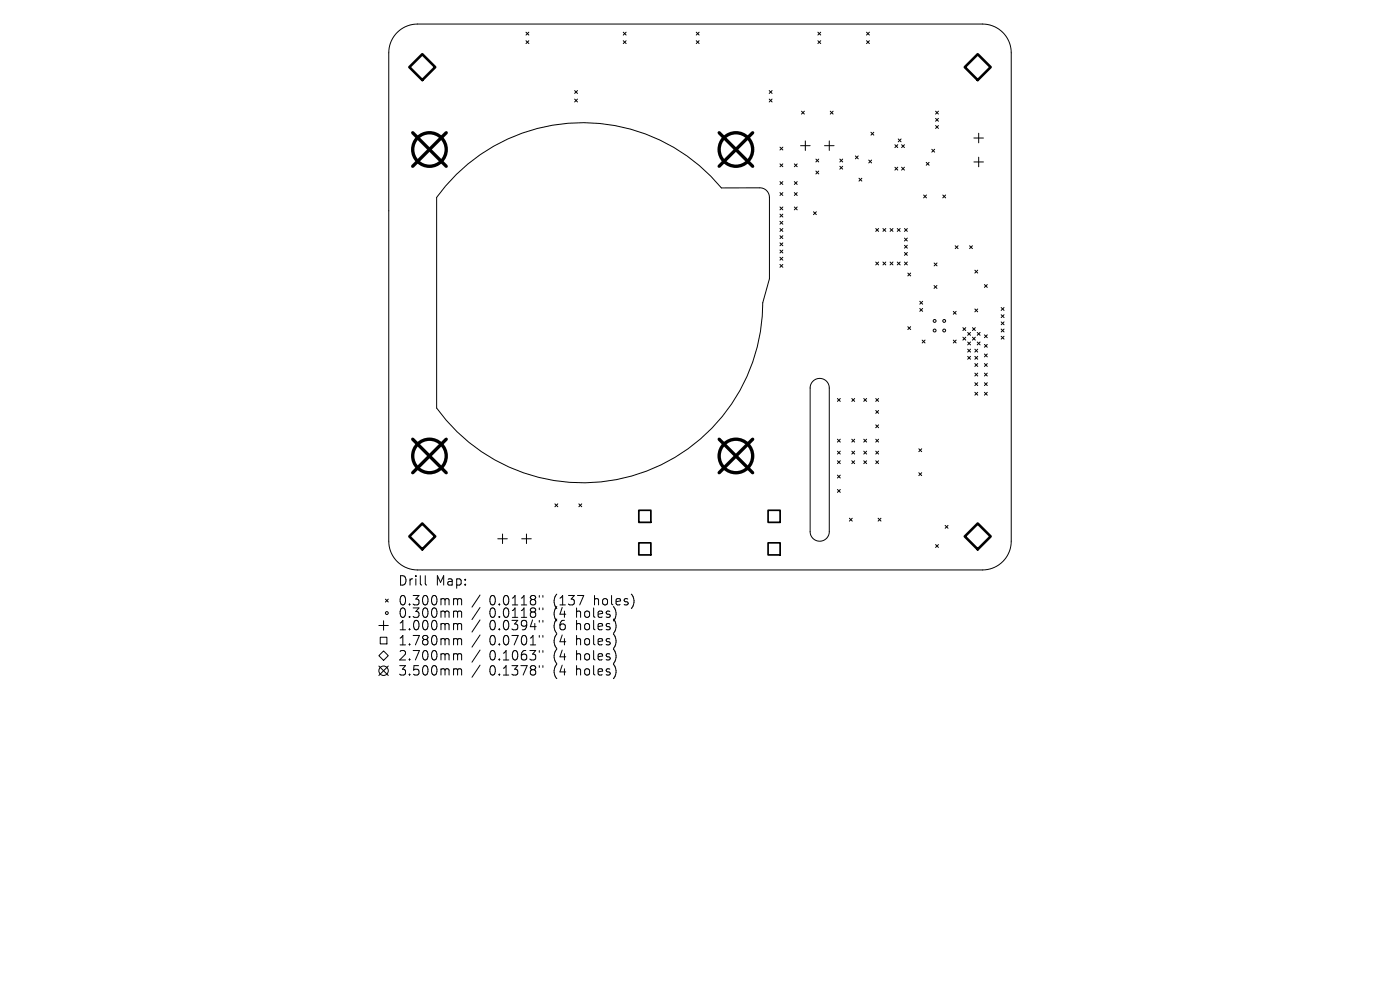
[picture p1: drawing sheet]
<svg xmlns="http://www.w3.org/2000/svg" width="297mm" height="210mm" viewBox="0 0 297 210" stroke-linecap="round" stroke-linejoin="round" font-family="sans-serif">
<defs><g id="words">
<g font-size="2.8">
<text x="84.4" y="124.5">Drill</text>
<text x="92.4" y="124.5">Map:</text>
<text x="84.4" y="128.7">0.300mm</text>
<text x="84.4" y="131.3">0.300mm</text>
<text x="103.8" y="128.7">0.0118&quot;</text>
<text x="103.8" y="131.3">0.0118&quot;</text>
<text x="117.5" y="128.7">(137</text>
<text x="117.5" y="131.3">(4</text>
<text x="122.5" y="131.3">holes)</text>
<text x="126.3" y="128.7">holes)</text>
<text x="84.4" y="134">1.000mm</text>
<text x="84.4" y="137.2">1.780mm</text>
<text x="103.8" y="134">0.0394&quot;</text>
<text x="103.8" y="137.2">0.0701&quot;</text>
<text x="117.5" y="134">(6</text>
<text x="117.5" y="137.2">(4</text>
<text x="122.5" y="134">holes)</text>
<text x="122.5" y="137.2">holes)</text>
<text x="84.4" y="140.4">2.700mm</text>
<text x="84.4" y="143.6">3.500mm</text>
<text x="103.8" y="140.4">0.1063&quot;</text>
<text x="103.8" y="143.6">0.1378&quot;</text>
<text x="117.5" y="140.4">(4</text>
<text x="117.5" y="143.6">(4</text>
<text x="122.5" y="140.4">holes)</text>
<text x="122.5" y="143.6">holes)</text>
</g>
</g></defs>
<g fill="none" stroke="#000" stroke-width=".21">
<path d="M84.3 6.9a6.1 6.1 0 0 1 4.3-1.8h119.8a6.1 6.1 0 0 1 6.1 6.1v103.6a6.1 6.1 0 0 1-6.1 6.1h-119.8a6.1 6.1 0 0 1-6.1-6.1v-103.6a6.1 6.1 0 0 1 1.8-4.3zM111.6 6.8l.6 .6M111.6 8.6l.6 .6M112.2 6.8l-.6 .6M112.2 8.6l-.6 .6M121.9 19.2l.6 .6M122.5 19.2l-.6 .6M132.2 6.8l.6 .6M132.2 8.6l.6 .6M132.8 6.8l-.6 .6M132.8 8.6l-.6 .6M147.7 6.8l.6 .6"/>
<path d="M147.7 8.6l.6 .6M148.3 6.8l-.6 .6M148.3 8.6l-.6 .6M163.2 19.2l.6 .6M163.8 19.2l-.6 .6M173.5 6.8l.6 .6M173.5 8.6l.6 .6M174.1 6.8l-.6 .6M174.1 8.6l-.6 .6M183.8 6.8l.6 .6M183.8 8.6l.6 .6M184.4 6.8l-.6 .6"/>
<path d="M184.4 8.6l-.6 .6M96.8 37a38.2 38.2 0 0 1 56.2 2.9l8.2-.1a2.03 2.03 0 0 1 2 2.1v17.2l-1.4 5.1a38.2 38.2 0 0 1-26.4 36.4 38.2 38.2 0 0 1-42.8-14v-44.7l1.9-2.4zM121.9 21l.6 .6M122.5 21l-.6 .6M163.2 21l.6 .6M163.8 21l-.6 .6M165.5 31.2l.6 .6M165.5 34.8l.6 .6M165.5 38.5l.6 .6M166.1 31.2l-.6 .6M166.1 34.8l-.6 .6M166.1 38.5l-.6 .6"/>
<path d="M168.5 34.8l.6 .6M168.5 38.5l.6 .6M169.1 34.8l-.6 .6M169.1 38.5l-.6 .6M169.8 30.9h2.1M170 23.6l.6 .6M170.6 23.6l-.6 .6M170.8 29.9v2M173.1 33.7l.6 .7M173.1 36.3l.6 .6M173.7 36.3l-.6 .6M173.7 33.7l-.6 .7"/>
<path d="M174.9 30.9h2M175.9 29.9v2M176.1 23.6l.6 .6M176.7 23.6l-.6 .6M178.2 33.7l.6 .7M178.2 35.3l.6 .6M178.8 33.7l-.6 .7M178.8 35.3l-.6 .6M181.5 33.1l.6 .6M182.1 33.1l-.6 .6M182.2 37.8l.6 .6M182.8 37.8l-.6 .6"/>
<path d="M184.3 34l.6 .6M184.8 28.1l.6 .6M184.9 34l-.6 .6M185.4 28.1l-.6 .6M189.8 30.7l.7 .6M189.8 35.5l.7 .6M190.5 30.7l-.7 .6M190.5 35.5l-.7 .6M190.6 29.5l.6 .6M191.2 29.5l-.6 .6M191.3 30.7l.6 .6M191.3 35.5l.6 .6"/>
<path d="M191.9 30.7l-.6 .6M191.9 35.5l-.6 .6M196.5 34.4l.6 .7M197.1 34.4l-.6 .7M197.7 31.7l.6 .6M198.3 31.7l-.6 .6M198.5 23.6l.6 .6M198.5 25.1l.6 .6M198.5 26.6l.6 .6M199.1 23.6l-.6 .6M199.1 25.1l-.6 .6M199.1 26.6l-.6 .6"/>
<path d="M206.6 29.3h2M206.6 34.4h2M207.6 28.3v2M207.6 33.3v2.1M165.5 40.9l.6 .6M165.5 43.9l.6 .6M165.5 45.4l.6 .6M165.5 47l.6 .6M165.5 48.5l.6 .6M165.5 50l.6 .6M165.5 51.5l.6 .6M165.5 53l.6 .7"/>
<path d="M165.5 54.6l.6 .6M165.5 56.1l.6 .6M166.1 40.9l-.6 .6M166.1 43.9l-.6 .6M166.1 45.4l-.6 .6M166.1 47l-.6 .6M166.1 48.5l-.6 .6M166.1 50l-.6 .6M166.1 51.5l-.6 .6M166.1 53l-.6 .7M166.1 54.6l-.6 .6M166.1 56.1l-.6 .6"/>
<path d="M168.5 43.9l.6 .6M168.5 40.9l.6 .6M169.1 40.9l-.6 .6M169.1 43.9l-.6 .6M172.6 44.9l.6 .6M173.2 44.9l-.6 .6M185.8 48.5l.6 .6M185.8 55.6l.6 .6M186.4 48.5l-.6 .6M186.4 55.6l-.6 .6M187.3 48.5l.6 .6M187.3 55.6l.6 .6"/>
<path d="M187.9 48.5l-.6 .6M187.9 55.6l-.6 .6M188.8 48.5l.6 .6M188.8 55.6l.6 .6M189.4 48.5l-.6 .6M189.4 55.6l-.6 .6M190.4 48.5l.6 .6M190.4 55.6l.6 .6M191 48.5l-.6 .6M191 55.6l-.6 .6M191.9 48.5l.6 .6M191.9 50.5l.6 .6"/>
<path d="M191.9 52l.6 .6M191.9 53.6l.6 .6M191.9 55.6l.6 .6M192.5 48.5l-.6 .6M192.5 50.5l-.6 .6M192.5 52l-.6 .6M192.5 53.6l-.6 .6M192.5 55.6l-.6 .6M192.6 57.9l.6 .6M193.2 57.9l-.6 .6M195.9 41.4l.6 .6M196.5 41.4l-.6 .6"/>
<path d="M198.2 55.8l.6 .6M198.8 55.8l-.6 .6M200 41.4l.6 .6M200.6 41.4l-.6 .6M202.6 52.1l.7 .6M203.3 52.1l-.7 .6M205.7 52.1l.6 .6M206.3 52.1l-.6 .6M206.8 57.3l.6 .6M207.4 57.3l-.6 .6M192.6 69.3l.6 .6M193.2 69.3l-.6 .6"/>
<path d="M195.1 63.9l.6 .6M195.1 65.4l.6 .6M195.6 72.1l.6 .7M195.7 63.9l-.6 .6M195.7 65.4l-.6 .6M196.2 72.1l-.6 .7M198.2 60.6l.6 .6M198.8 60.6l-.6 .6M202.2 72.1l.6 .7M202.2 66l.6 .7M202.8 66l-.6 .7M202.8 72.1l-.6 .7"/>
<path d="M204.3 69.5l.6 .6M204.3 71.5l.6 .6M204.9 69.5l-.6 .6M204.9 71.5l-.6 .6M205.3 70.5l.6 .6M205.3 75.6l.6 .6M205.3 72.6l.6 .6M205.3 74.1l.6 .6M205.9 70.5l-.6 .6M205.9 72.6l-.6 .6M205.9 74.1l-.6 .6M205.9 75.6l-.6 .6"/>
<path d="M206.3 71.5l.6 .6M206.3 69.5l.6 .6M206.8 77.1l.6 .6M206.8 74.1l.6 .6M206.8 75.6l.6 .6M206.8 65.5l.6 .7M206.8 79.2l.6 .6M206.9 69.5l-.6 .6M206.9 71.5l-.6 .6M207.3 72.6l.6 .6M207.3 70.5l.6 .6M207.4 74.1l-.6 .6"/>
<path d="M207.4 65.5l-.6 .7M207.4 75.6l-.6 .6M207.4 77.1l-.6 .6M207.4 79.2l-.6 .6M207.9 70.5l-.6 .6M207.9 72.6l-.6 .6M208.8 79.2l.6 .6M208.8 60.4l.6 .6M208.8 71l.6 .6M208.8 73.1l.6 .6M208.8 75.1l.6 .6M208.8 77.1l.6 .6"/>
<path d="M209.4 75.1l-.6 .6M209.4 77.1l-.6 .6M209.4 79.2l-.6 .6M209.4 71l-.6 .6M209.4 60.4l-.6 .6M209.4 73.1l-.6 .6M212.4 71.3l.6 .6M212.4 68.3l.6 .6M212.4 65.2l.6 .6M212.4 66.8l.6 .6M212.4 69.8l.6 .6M213 65.2l-.6 .6"/>
<path d="M213 66.8l-.6 .6M213 68.3l-.6 .6M213 69.8l-.6 .6M213 71.3l-.6 .6M172.5 80.9a2.03 2.03 0 0 1 2.2-.5 2.03 2.03 0 0 1 1.2 1.9v30.5a2.03 2.03 0 0 1-2 2 2.03 2.03 0 0 1-2-2v-30.5l.1-.7zM177.7 84.5l.6 .6M177.7 93.2l.6 .6M177.7 95.7l.6 .6M177.7 97.7l.6 .7M178.3 84.5l-.6 .6M178.3 93.2l-.6 .6M178.3 95.7l-.6 .6"/>
<path d="M178.3 97.7l-.6 .7M180.7 84.5l.6 .6M180.7 93.2l.6 .6M180.7 95.7l.6 .6M180.7 97.7l.6 .7M181.3 97.7l-.6 .7M181.3 84.5l-.6 .6M181.3 93.2l-.6 .6M181.3 95.7l-.6 .6M183.2 95.7l.7 .6M183.2 84.5l.7 .6M183.2 93.2l.7 .6"/>
<path d="M183.2 97.7l.7 .7M183.9 93.2l-.7 .6M183.9 84.5l-.7 .6M183.9 95.7l-.7 .6M183.9 97.7l-.7 .7M185.8 87.1l.6 .6M185.8 95.7l.6 .6M185.8 84.5l.6 .6M185.8 90.1l.6 .6M185.8 93.2l.6 .6M185.8 97.7l.6 .7M186.4 95.7l-.6 .6"/>
<path d="M186.4 93.2l-.6 .6M186.4 84.5l-.6 .6M186.4 87.1l-.6 .6M186.4 90.1l-.6 .6M186.4 97.7l-.6 .7M194.9 95.2l.6 .6M195.5 95.2l-.6 .6M206.8 81.2l.6 .6M206.8 83.2l.6 .6M207.4 81.2l-.6 .6M207.4 83.2l-.6 .6M208.8 83.2l.6 .6"/>
<path d="M208.8 81.2l.6 .6M209.4 81.2l-.6 .6M209.4 83.2l-.6 .6M105.6 114.3h2M106.6 113.3v2M110.7 114.3h2M111.7 113.3v2M117.7 106.9l.6 .6M118.3 106.9l-.6 .6M122.8 106.9l.6 .6M123.4 106.9l-.6 .6M177.7 100.8l.6 .6"/>
<path d="M177.7 103.8l.6 .6M178.3 100.8l-.6 .6M178.3 103.8l-.6 .6M180.2 109.9l.6 .6M180.8 109.9l-.6 .6M186.3 109.9l.6 .6M186.9 109.9l-.6 .6M194.9 100.3l.6 .6M195.5 100.3l-.6 .6M198.5 115.5l.6 .6M199.1 115.5l-.6 .6M200.5 111.5l.6 .6"/>
<path d="M201.1 111.5l-.6 .6M80.4 139.1l1-1 1 1-1 1zM80.4 132.7h2M80.7 135.2h1.4v1.4h-1.4zM81.4 131.7v2M81.8 127.1l.6 .6M82.4 127.1l-.6 .6M90.2 122.1v1.7l.3 .3M96.5 127l.5 .1 .1 .2M96.5 129.6h.3l.3 .3M96.5 132.3h.3l.3 .3M96.5 135.5l.5 .1 .1 .2"/>
<path d="M96.5 138.7h.3l.3 .3M97.1 127.3l.3-.3 .4 .1 .1 1.2M97.1 127.3v1M97.1 129.9v1.1M97.1 132.6v1M97.1 135.8v1M97.1 139v1M97.1 129.9l.3-.3 .4 .1 .1 1.3M97.1 132.6l.3-.3 .4 .1 .1 1.2M97.1 135.8l.3-.3 .4 .1 .1 1.2M97.1 139l.3-.3 .4 .1 .1 1.2M101.8 126.2l-1.7 2.6"/>
<path d="M101.8 128.9l-1.7 2.5M101.8 131.5l-1.7 2.6M101.8 134.7l-1.7 2.6M101.8 137.9l-1.7 2.6M114.4 126.3v.4M114.4 129v.3M114.4 131.6v.4M114.4 134.8v.4M114.4 138v.4M115.2 126.3v.4M115.2 129v.3M115.2 131.6v.4"/>
<path d="M115.2 134.8v.4M115.2 138v.4M80.4 141.3l2 2M82.4 141.3l-2 2M96.5 141.9h.3l.3 .3M97.1 142.2v1M97.1 142.2l.3-.3 .4 .1 .1 1.2M101.8 141.1l-1.7 2.6M114.4 141.2v.4M115.2 141.2v.4"/>
<circle cx="198.3" cy="70.1" r=".3"/>
<circle cx="198.3" cy="68.1" r=".3"/>
<circle cx="200.3" cy="70.1" r=".3"/>
<circle cx="200.3" cy="68.1" r=".3"/>
<circle cx="82.1" cy="130" r=".3"/>
<circle cx="81.4" cy="142.3" r="1"/>
</g>
<path d="M135.5 108.2h2.6v2.6h-2.6zM135.5 115.2h2.6v2.5h-2.6zM162.9 108.2h2.6v2.6h-2.6zM162.9 115.2h2.6v2.5h-2.6z" fill="none" stroke="#000" stroke-width=".36"/>
<path d="M86.8 14.2l2.8-2.7 2.7 2.7-2.7 2.8zM204.7 14.2l2.7-2.7 2.8 2.7-2.8 2.8zM86.8 113.8l2.8-2.8 2.7 2.8-2.7 2.7zM207.4 111l2.8 2.8-2.8 2.7-2.7-2.7z" fill="none" stroke="#000" stroke-width=".55"/>
<g fill="none" stroke="#000" stroke-width=".71">
<path d="M87.6 28.2l7.1 7.1M94.7 28.2l-7.1 7.1M152.6 28.2l7.1 7.1M159.7 28.2l-7.1 7.1M87.6 93.2l7.1 7.1M94.7 93.2l-7.1 7.1M152.6 93.2l7.1 7.1M159.7 93.2l-7.1 7.1"/>
<circle cx="91.1" cy="31.7" r="3.6"/>
<circle cx="156.1" cy="31.7" r="3.6"/>
<circle cx="91.1" cy="96.7" r="3.6"/>
<circle cx="156.1" cy="96.7" r="3.6"/>
</g>
<use href="#words"/>
</svg>
